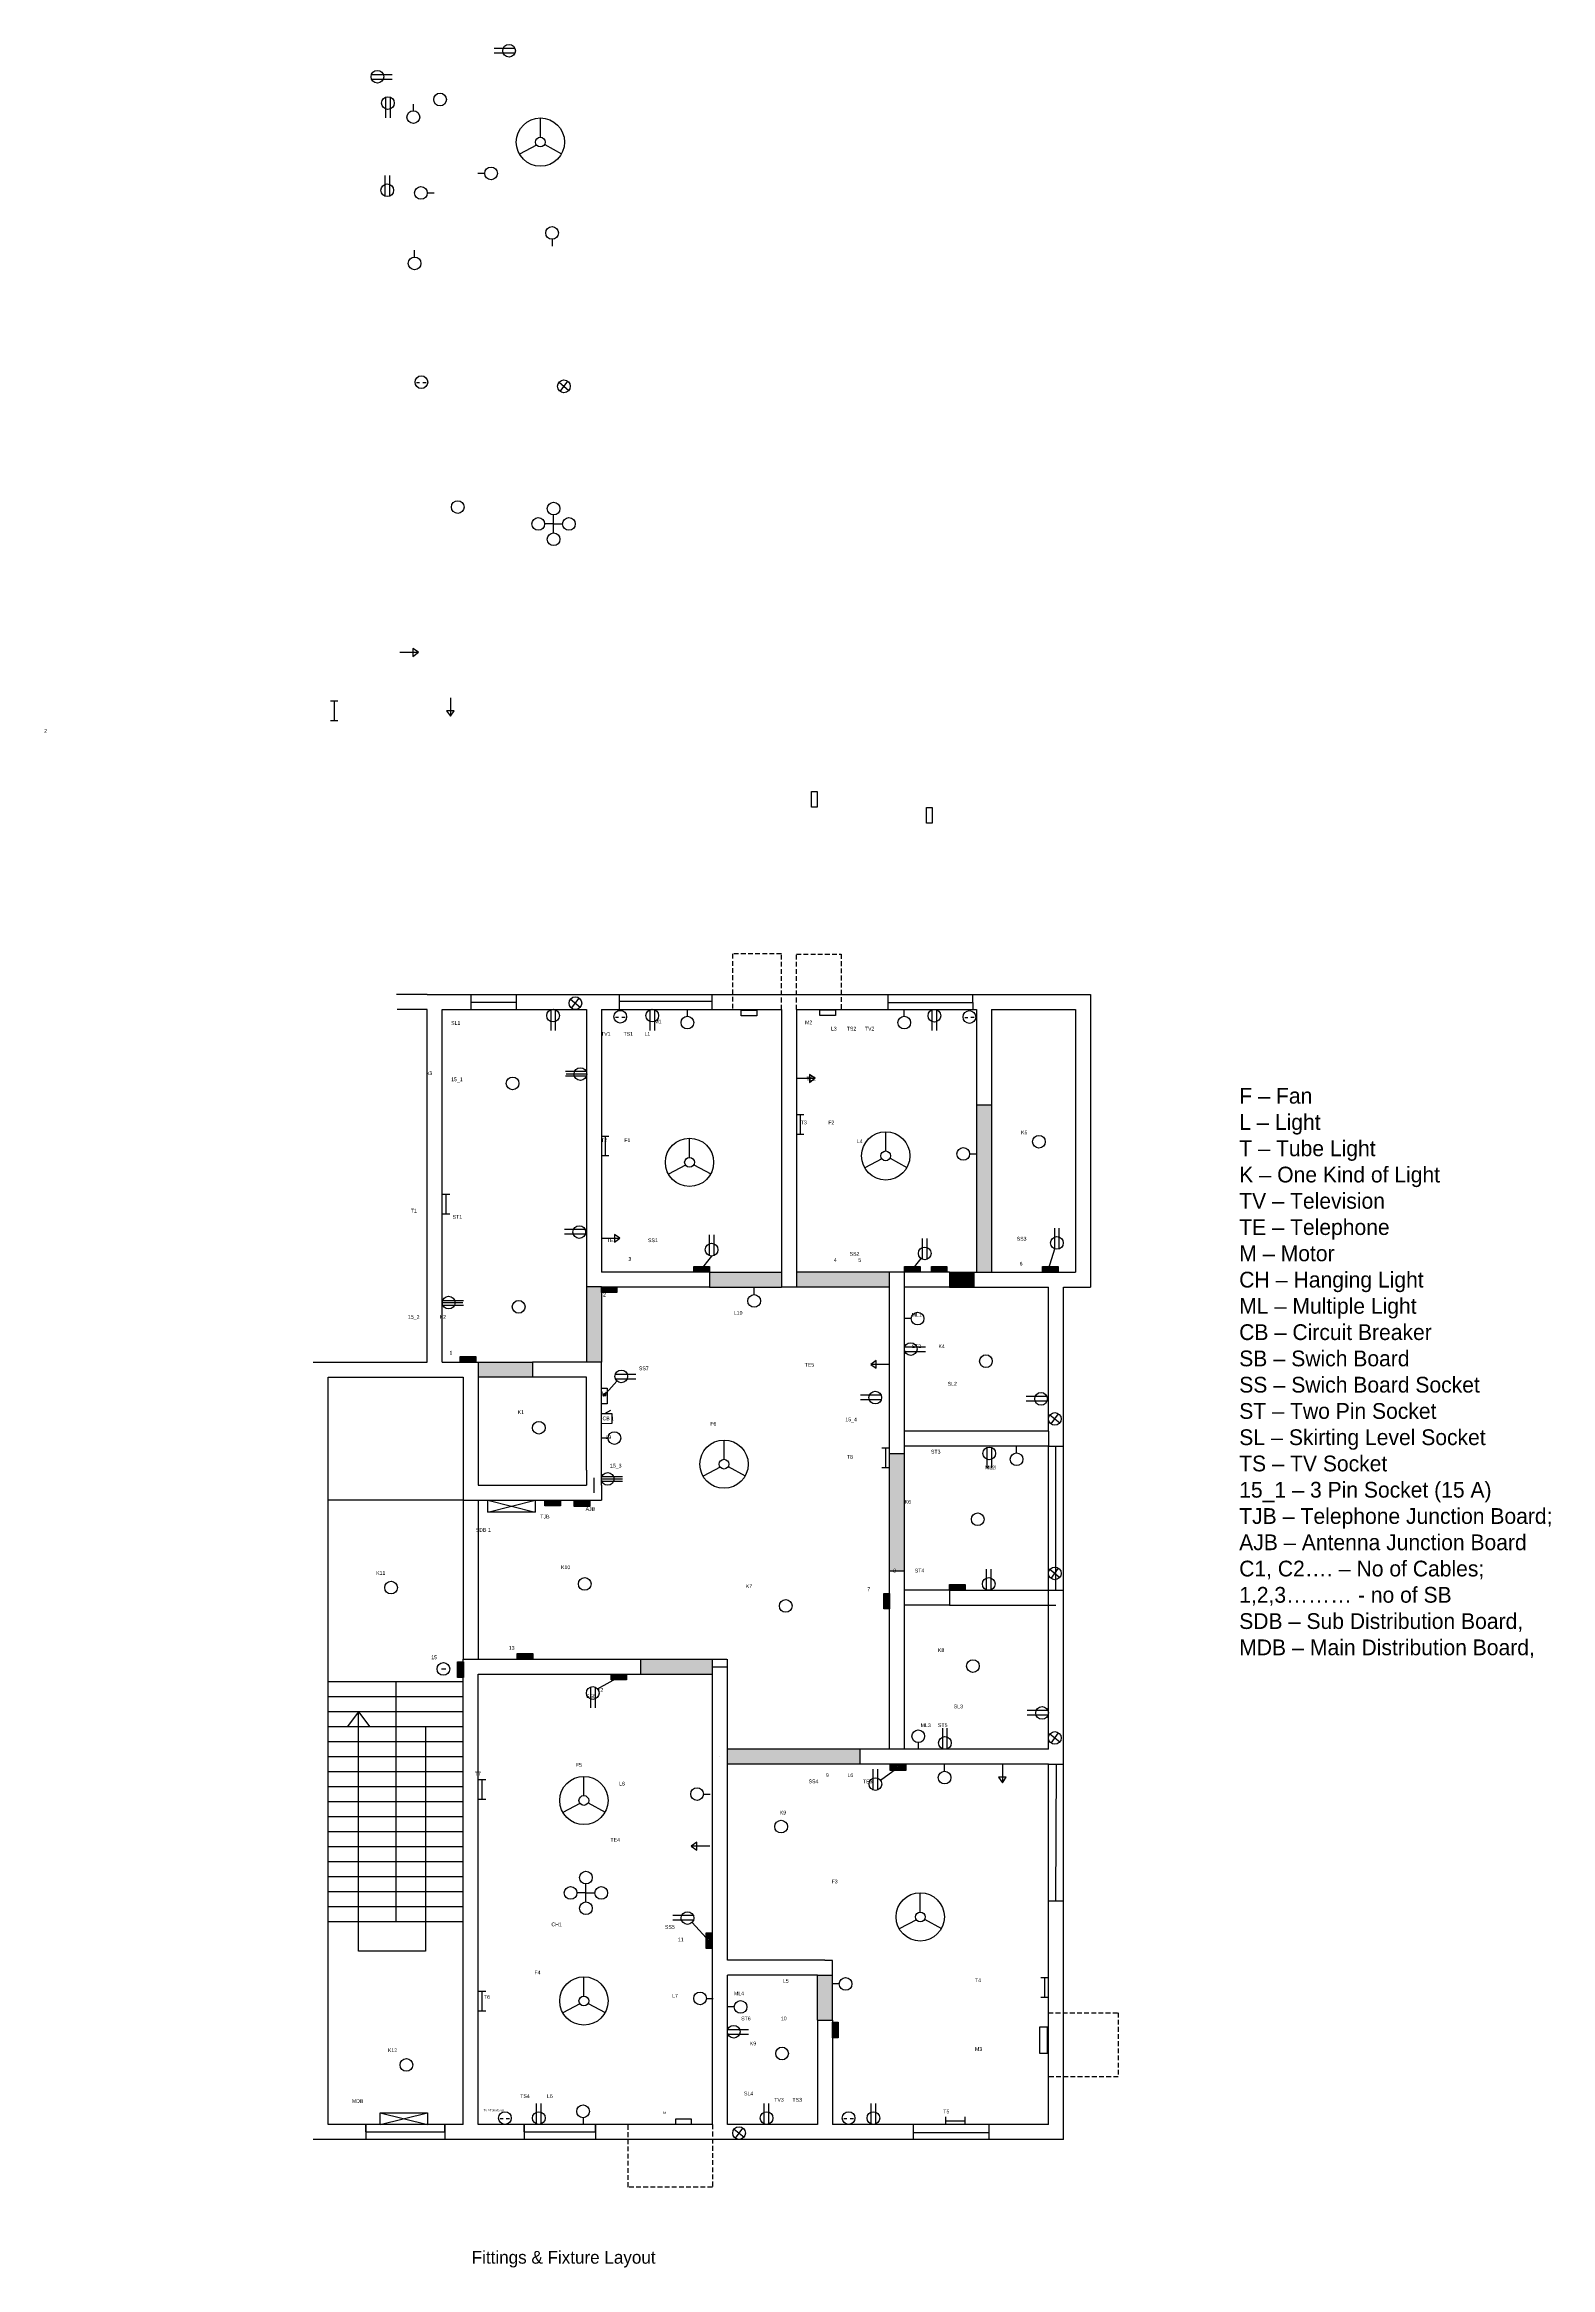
# Model space of a CAD drawing. Header units: inches. Extents: x 1860 to 11603, y -2530 to 624.
# Drawn here: x 7342 to 8345, y -1150 to 332 of the extents above; entities that cross this region are included whole.
import ezdxf

# ---------------------------------------------------------------- set-up
doc = ezdxf.new("R2010")
doc.units = ezdxf.units.IN
doc.linetypes.add('ACAD_ISO02W100', pattern=[15, 12, -3])
doc.linetypes.add('HIDDEN2', pattern=[4.7625, 3.175, -1.5875])

msp = doc.modelspace()

# ---------------------------------------------------------------- hatches: boundary and pattern name
at = {"linetype": 'HIDDEN2'}
for points in [[(7972.87, -438.49), (7972.87, -374.99), (7962.87, -374.99), (7962.87, -438.49), (7962.87, -486.49), (7972.87, -486.49)], [(7961.11, -486.49), (7944.87, -486.49), (7944.87, -496.49), (7961.11, -496.49)], [(7885.18, -804.49), (7844.87, -804.49), (7796.87, -804.49), (7796.87, -814.49), (7844.87, -814.49), (7885.18, -814.49)]]:
    msp.add_hatch(color=2, dxfattribs=at).paths.add_polyline_path(points)
for color, points in [(5, [(7784.98, -482.66), (7780.91, -482.66), (7779.29, -484.7), (7780.03, -485.18), (7778.51, -485.69), (7778.51, -484.18), (7779.29, -484.7), (7780.91, -482.66), (7774.61, -482.66), (7774.61, -486.49), (7784.98, -486.49)]), (2, [(7832.87, -486.49), (7784.87, -486.49), (7784.87, -496.49), (7832.87, -496.49)]), (2, [(7904.87, -486.49), (7890.87, -486.49), (7842.87, -486.49), (7842.87, -496.49), (7890.87, -496.49), (7904.87, -496.49)]), (5, [(7925.24, -482.66), (7921.65, -482.66), (7919.93, -484.79), (7920.8, -485.5), (7918.95, -485.99), (7919.29, -484.26), (7919.93, -484.79), (7921.65, -482.66), (7914.87, -482.66), (7914.87, -486.49), (7925.24, -486.49)]), (5, [(7943.17, -482.66), (7932.8, -482.66), (7932.8, -486.49), (7943.17, -486.49)]), (5, [(8017.36, -482.66), (8011.5, -482.66), (8011.07, -483.99), (8011.37, -484.09), (8010.9, -484.53), (8010.81, -483.9), (8011.07, -483.99), (8011.5, -482.66), (8006.98, -482.66), (8006.98, -486.49), (8017.36, -486.49)]), (2, [(7712.87, -510.49), (7712.87, -496.49), (7712.87, -496.31), (7702.87, -496.31), (7702.87, -496.49), (7702.87, -510.49), (7702.87, -546.49), (7712.87, -546.49)]), (5, [(7723.24, -496.49), (7712.87, -496.49), (7712.87, -500.14), (7723.24, -500.14)]), (5, [(7629.24, -542.66), (7618.87, -542.66), (7618.87, -546.49), (7629.24, -546.49)]), (2, [(7666.87, -546.49), (7630.87, -546.49), (7630.87, -556.49), (7666.87, -556.49)]), (2, [(7914.87, -607.58), (7904.87, -607.58), (7904.87, -650.49), (7904.87, -685.47), (7914.87, -685.47), (7914.87, -650.49)]), (5, [(7685.59, -638.49), (7675.22, -638.49), (7675.22, -642.32), (7685.59, -642.32)]), (4, [(7705.18, -638.78), (7694.81, -638.78), (7694.81, -642.61), (7705.18, -642.61)]), (5, [(7955.24, -694.66), (7944.87, -694.66), (7944.87, -698.49), (7955.24, -698.49)]), (5, [(7904.87, -700.57), (7901.04, -700.57), (7901.04, -710.95), (7904.87, -710.95)]), (5, [(7667.24, -740.66), (7656.86, -740.66), (7656.86, -744.49), (7667.24, -744.49)]), (5, [(7620.87, -746.21), (7617.06, -746.21), (7617.06, -756.58), (7620.87, -756.58)]), (5, [(7729.68, -754.49), (7719.31, -754.49), (7719.31, -758.27), (7720.99, -758.27), (7723.64, -756.78), (7723.06, -756.2), (7725.13, -755.94), (7724.35, -757.5), (7723.64, -756.78), (7720.99, -758.27), (7729.68, -758.27)]), (2, [(7786.87, -749.49), (7786.87, -744.49), (7738.87, -744.49), (7738.87, -754.49), (7786.87, -754.49)]), (5, [(7915.69, -814.72), (7905.32, -814.72), (7905.32, -818.55), (7907.87, -818.55), (7910.38, -816.72), (7909.31, -815.96), (7912.13, -815.44), (7911.6, -817.6), (7910.38, -816.72), (7907.87, -818.55), (7915.69, -818.55)]), (5, [(7786.57, -926.81), (7782.74, -926.81), (7782.74, -930.11), (7783.89, -931.36), (7785.18, -930.17), (7785.18, -932.76), (7783.2, -932), (7783.89, -931.36), (7782.74, -930.11), (7782.74, -937.18), (7786.57, -937.18)]), (2, [(7866.87, -955), (7856.87, -955), (7856.87, -985), (7866.87, -985)]), (5, [(7870.71, -986.29), (7866.87, -986.29), (7866.87, -996.66), (7870.71, -996.66)])]:
    msp.add_hatch(color=color).paths.add_polyline_path(points)

# ---------------------------------------------------------------- linework, layer by layer
for p, q in [((7655.26, 328.98), (7641.5, 328.98)), ((7559.66, 311.56), (7573.47, 311.56)), ((7655.31, 325.89), (7641.5, 325.89)), ((7559.71, 308.47), (7573.47, 308.47)), ((7569.03, 296.48), (7569.03, 282.72)), ((7572.11, 296.53), (7572.11, 282.72)), ((7587.56, 287.4), (7587.56, 291.92)), ((7672.25, 269.79), (7672.25, 282.63)), ((7669.66, 264.57), (7658.25, 258.6)), ((7675.1, 264.96), (7686.37, 258.81)), ((7568.73, 230.48), (7568.73, 244.3)), ((7571.82, 230.53), (7571.82, 244.3)), ((7635.14, 245.68), (7630.62, 245.68)), ((7596.85, 232.64), (7601.37, 232.64)), ((7588.42, 189.91), (7588.42, 194.43)), ((7680.03, 201.76), (7680.03, 197.24)), ((7589.73, 106.31), (7591.74, 106.31)), ((7593.86, 106.39), (7596.06, 106.39)), ((7684.68, 106.47), (7691.23, 101.11)), ((7685.45, 100.38), (7690.46, 107.2)), ((7681.02, 6.07), (7681.02, 18.07)), ((7681.02, 12.07), (7675.02, 12.07)), ((7681.02, 12.07), (7687.02, 12.07)), ((7578.62, -73.47), (7590.95, -73.47)), ((7590.95, -73.47), (7587.29, -70.99)), ((7587.29, -70.99), (7587.29, -76.17)), ((7587.29, -76.17), (7590.95, -73.47)), ((7532.36, -105.83), (7537.35, -105.83)), ((7534.79, -105.83), (7534.79, -118.84)), ((7614.79, -112.39), (7609.61, -112.39)), ((7609.61, -112.39), (7612.31, -116.05)), ((7612.31, -103.72), (7612.31, -116.05)), ((7612.31, -116.05), (7614.79, -112.39)), ((7532.36, -118.84), (7537.35, -118.84)), ((7596.87, -301.49), (7576.31, -301.49)), ((7596.87, -301.49), (7625.87, -301.49)), ((7625.87, -301.49), (7707.87, -301.49)), ((7692.31, -304.58), (7698.85, -309.94)), ((7693.08, -310.67), (7698.09, -303.85)), ((7707.87, -301.49), (7837.87, -301.49)), ((7837.87, -301.49), (7967.87, -301.49)), ((7837.87, -301.49), (7967.87, -301.49)), ((7967.87, -301.49), (8038.87, -301.49)), ((8038.87, -301.49), (8038.87, -496.49)), ((7596.87, -311.49), (7576.69, -311.49)), ((7596.87, -546.49), (7596.87, -311.49)), ((7606.87, -546.49), (7606.87, -311.49)), ((7606.87, -311.49), (7625.87, -311.49)), ((7625.87, -311.49), (7702.87, -311.49)), ((7679.09, -311.63), (7679.09, -325.4)), ((7682.18, -311.58), (7682.18, -325.4)), ((7702.87, -311.49), (7702.87, -496.49)), ((7712.87, -311.49), (7832.87, -311.49)), ((7712.87, -311.49), (7712.87, -486.49)), ((7712.87, -311.49), (7712.87, -486.49)), ((7722.3, -316.59), (7724.31, -316.59)), ((7726.43, -316.5), (7728.63, -316.5)), ((7745.2, -311.62), (7745.2, -325.39)), ((7748.29, -311.57), (7748.29, -325.39)), ((7770.23, -315.99), (7770.23, -311.47)), ((7832.87, -311.49), (7832.87, -496.49)), ((7842.87, -311.49), (7962.87, -311.49)), ((7842.87, -311.49), (7842.87, -496.49)), ((7914.76, -315.96), (7914.76, -311.44)), ((7933.2, -311.7), (7933.2, -325.47)), ((7936.29, -311.65), (7936.29, -325.47)), ((7955.01, -316.73), (7957.03, -316.73)), ((7959.15, -316.65), (7961.35, -316.65)), ((7962.87, -311.49), (7962.87, -438.49)), ((7972.87, -311.49), (8028.87, -311.49)), ((7972.87, -311.49), (7972.87, -438.49)), ((8028.87, -311.49), (8028.87, -486.49)), ((7702.85, -352.89), (7689.08, -352.89)), ((7703.16, -354.5), (7689.45, -354.5)), ((7855.2, -357.34), (7851.54, -354.87)), ((7851.54, -354.87), (7851.54, -360.04)), ((7702.9, -355.98), (7689.08, -355.98)), ((7842.87, -357.34), (7855.2, -357.34)), ((7851.54, -360.04), (7855.2, -357.34)), ((7842.87, -381.47), (7847.87, -381.47)), ((7845.31, -381.47), (7845.31, -394.48)), ((7962.87, -374.99), (7972.87, -374.99)), ((7712.87, -395.87), (7717.87, -395.87)), ((7715.31, -395.87), (7715.31, -408.88)), ((7771.63, -410.08), (7771.63, -397.24)), ((7842.87, -394.48), (7847.87, -394.48)), ((7902.4, -405.77), (7902.4, -392.93)), ((7712.87, -408.88), (7717.87, -408.88)), ((7899.81, -410.99), (7888.4, -416.95)), ((7905.25, -410.6), (7916.52, -416.75)), ((7958.28, -407.69), (7962.8, -407.69)), ((7769.04, -415.3), (7757.63, -421.26)), ((7774.48, -414.91), (7785.75, -421.06)), ((7606.87, -434.64), (7611.87, -434.64)), ((7609.31, -434.64), (7609.31, -447.65)), ((7962.87, -438.49), (7962.87, -486.49)), ((7972.87, -438.49), (7972.87, -486.49)), ((7606.87, -447.65), (7611.87, -447.65)), ((7702.1, -458.16), (7688.33, -458.16)), ((8014.99, -470.98), (8014.99, -457.17)), ((8018.08, -470.93), (8018.08, -457.17)), ((7702.14, -461.25), (7688.33, -461.25)), ((7712.87, -463.92), (7725.2, -463.92)), ((7725.2, -463.92), (7721.54, -461.44)), ((7721.54, -461.44), (7721.54, -466.62)), ((7721.54, -466.62), (7725.2, -463.92)), ((7784.9, -475.5), (7784.9, -461.68)), ((7787.98, -475.45), (7787.98, -461.68)), ((7926.94, -477.98), (7926.94, -464.17)), ((7930.03, -477.93), (7930.03, -464.17)), ((8010.9, -484.53), (8015.19, -471.05)), ((7784.87, -486.49), (7712.87, -486.49)), ((7786.38, -475.76), (7778.51, -485.69)), ((7778.51, -485.69), (7778.51, -484.18)), ((7778.51, -484.18), (7780.03, -485.18)), ((7780.03, -485.18), (7778.51, -485.69)), ((7784.87, -486.49), (7784.87, -496.49)), ((7784.87, -486.49), (7832.87, -486.49)), ((7890.87, -486.49), (7842.87, -486.49)), ((7914.87, -486.49), (7890.87, -486.49)), ((7904.87, -496.49), (7904.87, -486.49)), ((7914.87, -597.49), (7914.87, -486.49)), ((7944.87, -486.49), (7914.87, -486.49)), ((7925.9, -477.41), (7918.95, -485.99)), ((7918.95, -485.99), (7919.29, -484.26)), ((7920.8, -485.5), (7918.95, -485.99)), ((7919.29, -484.26), (7920.8, -485.5)), ((7944.87, -486.49), (8015.87, -486.49)), ((7944.87, -486.49), (8015.87, -486.49)), ((7944.87, -486.49), (8015.87, -486.49)), ((7944.87, -486.49), (7944.87, -496.49)), ((7961.11, -486.49), (7961.11, -496.49)), ((8010.9, -484.53), (8010.81, -483.9)), ((8010.81, -483.9), (8011.37, -484.09)), ((8011.37, -484.09), (8010.9, -484.53)), ((8010.9, -484.53), (8010.9, -484.53)), ((8015.87, -486.49), (8028.87, -486.49)), ((7712.87, -496.31), (7702.87, -496.31)), ((7702.87, -496.49), (7702.87, -510.49)), ((7712.87, -496.49), (7712.87, -510.49)), ((7784.87, -496.49), (7712.87, -496.49)), ((7784.87, -496.49), (7832.87, -496.49)), ((7814.72, -501.49), (7814.72, -496.97)), ((7890.87, -496.49), (7842.87, -496.49)), ((7904.87, -496.49), (7890.87, -496.49)), ((7904.87, -602.49), (7904.87, -496.49)), ((7944.87, -496.49), (7914.87, -496.49)), ((7944.87, -496.49), (8010.87, -496.49)), ((8010.87, -592.49), (8010.87, -496.49)), ((8020.87, -597.49), (8020.87, -496.49)), ((8020.87, -496.49), (8038.87, -496.49)), ((7606.87, -506.8), (7620.58, -506.8)), ((7607.14, -505.32), (7620.95, -505.32)), ((7607.19, -508.41), (7620.95, -508.41)), ((7702.87, -510.49), (7702.87, -546.49)), ((7712.87, -510.49), (7712.87, -546.49)), ((7919.39, -517.5), (7914.87, -517.5)), ((7520.87, -546.49), (7596.87, -546.49)), ((7525.87, -546.49), (7596.87, -546.49)), ((7606.87, -546.49), (7630.87, -546.49)), ((7630.87, -546.49), (7630.87, -618.49)), ((7630.87, -546.49), (7666.87, -546.49)), ((7712.87, -546.49), (7666.87, -546.49)), ((7666.87, -546.49), (7666.87, -556.49)), ((7712.87, -628.49), (7712.87, -546.49)), ((7896.08, -545.43), (7892.42, -548.13)), ((7904.75, -548.13), (7892.42, -548.13)), ((7892.42, -548.13), (7896.08, -550.6)), ((7896.08, -550.6), (7896.08, -545.43)), ((7915.14, -536.28), (7928.95, -536.28)), ((7915.19, -539.37), (7928.95, -539.37)), ((7530.87, -633.49), (7530.87, -556.49)), ((7530.87, -556.49), (7601.87, -556.49)), ((7601.87, -556.49), (7620.87, -556.49)), ((7620.87, -556.49), (7620.87, -623.49)), ((7666.87, -556.49), (7630.87, -556.49)), ((7702.87, -556.49), (7666.87, -556.49)), ((7702.87, -618.49), (7702.87, -556.49)), ((7723.23, -559.09), (7714.36, -569.07)), ((7722.13, -554.5), (7735.94, -554.5)), ((7722.18, -557.59), (7735.94, -557.59)), ((7714.36, -569.07), (7714.7, -567.26)), ((7715.87, -568.97), (7714.36, -569.07)), ((7714.7, -567.26), (7715.87, -568.97)), ((7899.36, -568.53), (7885.6, -568.53)), ((7899.41, -571.62), (7885.6, -571.62)), ((8009.84, -569.34), (7996.08, -569.34)), ((8009.89, -572.42), (7996.08, -572.42)), ((7712.87, -580.64), (7719.75, -580.64)), ((7719.75, -587.45), (7712.87, -587.49)), ((7715.15, -580.64), (7719.19, -578.44)), ((7715.15, -580.64), (7719.38, -580.64)), ((7719.75, -580.64), (7719.75, -587.45)), ((8010.87, -592.49), (7914.87, -592.49)), ((8010.87, -592.49), (8010.87, -602.49)), ((8011.83, -581.59), (8018.38, -586.95)), ((8012.6, -587.68), (8017.61, -580.86)), ((7717.39, -597.09), (7712.87, -597.09)), ((7794.62, -611.22), (7794.62, -598.38)), ((7899.8, -603.66), (7904.79, -603.66)), ((7902.23, -603.66), (7902.23, -616.66)), ((7904.87, -650.49), (7904.87, -602.49)), ((7914.87, -602.49), (7914.87, -597.49)), ((8010.87, -602.49), (7914.87, -602.49)), ((7914.87, -650.49), (7914.87, -602.49)), ((7969.79, -603.39), (7969.79, -617.15)), ((7972.88, -603.34), (7972.88, -617.15)), ((7989.57, -606.96), (7989.57, -602.45)), ((8010.87, -703.49), (8010.87, -602.49)), ((8010.87, -602.49), (8020.87, -602.49)), ((8015.87, -698.49), (8015.87, -602.49)), ((8020.87, -703.49), (8020.87, -597.49)), ((7630.87, -618.49), (7630.87, -628.49)), ((7702.87, -618.49), (7702.87, -628.49)), ((7792.03, -616.43), (7780.62, -622.4)), ((7797.47, -616.04), (7808.74, -622.19)), ((7899.8, -616.66), (7904.79, -616.66)), ((7914.87, -607.58), (7904.87, -607.58)), ((7530.87, -749.49), (7530.87, -633.49)), ((7620.87, -623.49), (7620.87, -660.49)), ((7630.87, -628.49), (7702.87, -628.49)), ((7712.87, -624.26), (7727.01, -624.26)), ((7712.87, -628.49), (7712.87, -638.49)), ((7713.14, -622.78), (7726.95, -622.78)), ((7713.19, -625.87), (7726.95, -625.87)), ((7620.87, -638.41), (7530.87, -638.41)), ((7620.87, -638.41), (7630.87, -638.49)), ((7630.87, -638.49), (7712.87, -638.49)), ((7630.87, -638.49), (7630.87, -660.49)), ((7637.22, -638.49), (7668.7, -646.35)), ((7637.22, -646.35), (7668.7, -638.49)), ((7904.87, -708.49), (7904.87, -650.49)), ((7914.87, -708.49), (7914.87, -650.49)), ((7620.87, -660.49), (7620.87, -744.49)), ((7630.87, -660.49), (7630.87, -744.49)), ((7904.87, -685.47), (7914.87, -685.47)), ((7969.54, -698.22), (7969.54, -684.41)), ((7972.63, -698.17), (7972.63, -684.41)), ((8011.83, -684.54), (8018.38, -689.91)), ((8012.6, -690.64), (8017.61, -683.82)), ((7904.87, -804.49), (7904.87, -708.49)), ((7944.87, -698.49), (7914.87, -698.49)), ((7914.87, -804.49), (7914.87, -708.49)), ((7944.87, -708.49), (7914.87, -708.49)), ((7944.87, -698.49), (8015.87, -698.49)), ((7944.87, -698.49), (7944.87, -708.49)), ((7944.87, -708.49), (8015.87, -708.49)), ((8010.87, -804.49), (8010.87, -703.49)), ((8015.87, -698.49), (8020.87, -698.49)), ((8020.87, -809.49), (8020.87, -703.49)), ((7530.87, -1054.49), (7530.87, -749.49)), ((7606.42, -750.81), (7609.17, -750.81)), ((7620.87, -1054.49), (7620.87, -744.49)), ((7620.87, -744.49), (7738.87, -744.49)), ((7630.87, -1054.49), (7630.87, -754.49)), ((7630.87, -754.49), (7738.87, -754.49)), ((7738.87, -744.49), (7738.87, -754.49)), ((7738.87, -744.49), (7796.59, -744.49)), ((7738.87, -754.49), (7786.87, -754.49)), ((7786.87, -749.49), (7786.87, -744.49)), ((7786.87, -1054.49), (7786.87, -749.49)), ((7786.87, -749.49), (7796.87, -749.49)), ((7796.87, -749.49), (7796.87, -744.49)), ((7796.87, -945), (7796.87, -749.49)), ((7620.87, -759.49), (7530.87, -759.49)), ((7620.87, -769.49), (7530.87, -769.49)), ((7575.87, -759.49), (7575.87, -919.49)), ((7705.57, -763.05), (7705.57, -776.82)), ((7708.66, -763), (7708.66, -776.82)), ((7710.41, -764.24), (7725.13, -755.94)), ((7725.13, -755.94), (7723.06, -756.2)), ((7723.06, -756.2), (7724.35, -757.5)), ((7724.35, -757.5), (7725.13, -755.94)), ((7620.87, -779.49), (7530.87, -779.49)), ((7551.12, -779.49), (7543.4, -789.49)), ((7551.12, -939.01), (7551.12, -779.49)), ((7551.12, -779.49), (7558.65, -789.49)), ((8010.51, -778.61), (7996.75, -778.61)), ((8010.56, -781.7), (7996.75, -781.7)), ((7620.87, -789.49), (7530.87, -789.49)), ((7620.87, -799.49), (7530.87, -799.49)), ((7595.62, -789.49), (7595.62, -919.49)), ((7940.36, -804.22), (7940.36, -790.41)), ((7943.45, -804.17), (7943.45, -790.41)), ((8011.83, -794.21), (8018.38, -799.57)), ((8012.6, -800.3), (8017.61, -793.48)), ((7620.87, -809.49), (7530.87, -809.49)), ((7791.87, -809.49), (7791.87, -809.49)), ((7844.87, -804.49), (7796.87, -804.49)), ((7844.87, -814.49), (7796.87, -814.49)), ((7909.87, -804.49), (7844.87, -804.49)), ((7909.87, -814.49), (7844.87, -814.49)), ((7885.18, -804.49), (7885.18, -814.49)), ((8010.87, -804.49), (7909.87, -804.49)), ((8010.87, -814.49), (7909.87, -814.49)), ((8010.87, -804.49), (7914.87, -804.49)), ((7924.09, -799.97), (7924.09, -804.49)), ((7941.62, -819.11), (7941.62, -814.59)), ((7980.29, -814.45), (7980.29, -826.78)), ((8010.87, -905.49), (8010.87, -814.49)), ((8020.87, -905.49), (8020.87, -809.49)), ((7620.87, -819.49), (7530.87, -819.49)), ((7620.87, -829.49), (7530.87, -829.49)), ((7630.87, -824.62), (7635.87, -824.62)), ((7633.31, -824.62), (7633.31, -837.63)), ((7701.22, -835.34), (7701.22, -822.5)), ((7894.09, -831.63), (7894.09, -817.82)), ((7897.18, -831.58), (7897.18, -817.82)), ((7898.93, -825.1), (7912.13, -815.44)), ((7912.13, -815.44), (7909.31, -815.96)), ((7909.31, -815.96), (7911.6, -817.6)), ((7911.6, -817.6), (7912.13, -815.44)), ((7982.76, -823.12), (7977.59, -823.12)), ((7977.59, -823.12), (7980.29, -826.78)), ((7980.29, -826.78), (7982.76, -823.12)), ((7620.87, -839.49), (7530.87, -839.49)), ((7630.87, -837.63), (7635.87, -837.63)), ((7698.62, -840.55), (7687.21, -846.52)), ((7704.06, -840.16), (7715.33, -846.31)), ((7780.86, -834.3), (7785.38, -834.3)), ((7620.87, -849.49), (7530.87, -849.49)), ((7620.87, -859.49), (7530.87, -859.49)), ((7620.87, -869.49), (7530.87, -869.49)), ((7776.48, -866.44), (7772.82, -869.14)), ((7785.15, -869.14), (7772.82, -869.14)), ((7772.82, -869.14), (7776.48, -871.61)), ((7776.48, -871.61), (7776.48, -866.44)), ((7620.87, -879.49), (7530.87, -879.49)), ((7620.87, -889.49), (7530.87, -889.49)), ((7620.87, -899.49), (7530.87, -899.49)), ((7702.6, -900.2), (7696.6, -900.2)), ((7702.6, -906.2), (7702.6, -894.2)), ((7702.6, -900.2), (7708.6, -900.2)), ((7925.4, -912.92), (7925.4, -900.08)), ((7620.87, -909.49), (7530.87, -909.49)), ((7774.2, -915.3), (7760.44, -915.3)), ((7774.25, -918.39), (7760.44, -918.39)), ((7922.8, -918.13), (7911.39, -924.1)), ((7928.25, -917.74), (7939.52, -923.9)), ((8010.87, -1054.49), (8010.87, -905.49)), ((8020.87, -1064.49), (8020.87, -905.49)), ((7620.87, -919.49), (7530.87, -919.49)), ((7595.62, -919.49), (7595.62, -939.01)), ((7773.31, -919.87), (7785.18, -932.76)), ((7785.18, -930.17), (7783.2, -932)), ((7783.2, -932), (7785.18, -932.76)), ((7785.18, -932.76), (7785.18, -930.17)), ((7595.62, -939.01), (7551.12, -939.01)), ((7861.87, -945), (7796.87, -945)), ((7861.87, -945), (7866.87, -945)), ((7866.87, -985), (7866.87, -945.16)), ((7701.22, -968.95), (7701.22, -956.11)), ((7796.87, -1054.49), (7796.87, -955)), ((7856.87, -955), (7796.87, -955)), ((7856.87, -985), (7856.87, -955)), ((7856.87, -955), (7866.87, -955)), ((7871.39, -960.85), (7866.87, -960.85)), ((8005.79, -956.62), (8010.79, -956.62)), ((8008.23, -956.61), (8008.23, -969.62)), ((7630.87, -965.76), (7635.87, -965.76)), ((7633.31, -965.76), (7633.31, -978.77)), ((7698.62, -974.16), (7687.21, -980.13)), ((7704.06, -973.77), (7715.33, -979.93)), ((7782.87, -970.52), (7787.39, -970.52)), ((7801.39, -976.19), (7796.87, -976.19)), ((8005.79, -969.62), (8010.79, -969.62)), ((7630.87, -978.77), (7635.87, -978.77)), ((7797.14, -991.24), (7810.95, -991.24)), ((7856.87, -985), (7856.87, -1054.49)), ((7856.87, -985), (7866.87, -985)), ((7866.87, -985), (7866.87, -1054.49)), ((7797.19, -994.33), (7810.95, -994.33)), ((7565.47, -1046.63), (7596.95, -1054.49)), ((7565.47, -1054.49), (7596.95, -1046.63)), ((7645.4, -1050.52), (7647.41, -1050.52)), ((7649.53, -1050.43), (7651.74, -1050.43)), ((7669.72, -1054.22), (7669.72, -1040.41)), ((7672.8, -1054.17), (7672.8, -1040.41)), ((7700.72, -1049.97), (7700.72, -1054.49)), ((7821.47, -1054.22), (7821.47, -1040.41)), ((7824.56, -1054.17), (7824.56, -1040.41)), ((7874.47, -1050.52), (7876.49, -1050.52)), ((7878.61, -1050.43), (7880.81, -1050.43)), ((7892.74, -1054.22), (7892.74, -1040.41)), ((7895.83, -1054.17), (7895.83, -1040.41)), ((7942.43, -1054.49), (7942.43, -1049.5)), ((7955.43, -1054.49), (7955.43, -1049.5)), ((7625.87, -1064.49), (7520.87, -1064.49)), ((7620.87, -1054.49), (7530.87, -1054.49)), ((7555.93, -1059.49), (7555.93, -1054.49)), ((7555.93, -1054.49), (7555.93, -1064.49)), ((7555.93, -1059.49), (7608.53, -1059.49)), ((7608.53, -1059.49), (7608.53, -1054.49)), ((7608.53, -1054.49), (7608.53, -1064.49)), ((7791.87, -1064.49), (7625.87, -1064.49)), ((7786.87, -1054.49), (7630.87, -1054.49)), ((7861.87, -1064.49), (7791.87, -1064.49)), ((7856.87, -1054.49), (7796.87, -1054.49)), ((7801.4, -1057.58), (7807.94, -1062.94)), ((7802.17, -1063.67), (7807.17, -1056.85)), ((8020.87, -1064.49), (7861.87, -1064.49)), ((8010.87, -1054.49), (7866.87, -1054.49)), ((7942.42, -1052.06), (7955.43, -1052.06))]:
    msp.add_line(p, q)
for p, q in [((7832.87, -274.41), (7800.32, -274.41)), ((7800.32, -274.41), (7800.32, -311.49)), ((7832.87, -311.49), (7832.87, -274.41)), ((7842.87, -311.49), (7842.87, -274.59)), ((7842.87, -274.59), (7872.8, -274.59)), ((7872.8, -274.59), (7872.8, -311.49)), ((8010.87, -979.99), (8057.3, -979.99)), ((8057.3, -979.99), (8057.3, -1022.78)), ((8057.3, -1022.78), (8010.87, -1022.78)), ((7730.66, -1096.2), (7730.66, -1054.49)), ((7786.87, -1054.49), (7786.87, -1096.2)), ((7786.87, -1096.2), (7730.66, -1096.2))]:
    msp.add_line(p, q, dxfattribs=at)
at = {"color": 3}
for p, q in [((7625.87, -301.49), (7625.87, -311.49)), ((7625.87, -306.49), (7656.12, -306.49)), ((7656.12, -301.49), (7656.12, -311.49)), ((7724.99, -311.49), (7724.99, -301.49)), ((7725.21, -305.99), (7786.46, -305.99)), ((7786.46, -301.49), (7786.46, -311.49)), ((7903.98, -306.71), (7960.54, -306.71)), ((7904.06, -311.49), (7904.06, -301.49)), ((7960.54, -306.71), (7960.54, -301.49)), ((7960.54, -306.71), (7960.54, -311.49)), ((8010.87, -814.49), (8020.87, -814.49)), ((8015.87, -905.49), (8016.25, -814.52)), ((8010.87, -905.49), (8020.87, -905.49)), ((7661.44, -1059.49), (7661.44, -1054.49)), ((7661.44, -1054.49), (7661.44, -1064.49)), ((7661.44, -1059.49), (7708.87, -1059.49)), ((7708.87, -1059.49), (7708.87, -1054.49)), ((7708.87, -1054.49), (7708.87, -1064.49)), ((7920.97, -1064.49), (7920.97, -1054.49)), ((7970.79, -1060.01), (7921.16, -1060.01)), ((7971.09, -1054.49), (7971.09, -1064.49))]:
    msp.add_line(p, q, dxfattribs=at)
at = {"linetype": 'ACAD_ISO02W100'}
for p, q in [((7842.87, -496.49), (7832.87, -496.49)), ((7707.87, -623.49), (7707.87, -633.49))]:
    msp.add_line(p, q, dxfattribs=at)
for points in [[(7856.75, -166.28), (7856.75, -176.65), (7852.92, -176.65), (7852.92, -166.28)], [(7933.31, -176.93), (7933.31, -187.3), (7929.48, -187.3), (7929.48, -176.93)], [(7806.04, -311.87), (7816.41, -311.87), (7816.41, -315.7), (7806.04, -315.7)], [(7858.49, -311.62), (7868.86, -311.62), (7868.86, -315.46), (7858.49, -315.46)], [(7774.61, -482.66), (7784.98, -482.66), (7784.98, -486.49), (7774.61, -486.49)], [(7914.87, -482.66), (7925.24, -482.66), (7925.24, -486.49), (7914.87, -486.49)], [(7932.8, -482.66), (7943.17, -482.66), (7943.17, -486.49), (7932.8, -486.49)], [(8006.98, -482.66), (8017.36, -482.66), (8017.36, -486.49), (8006.98, -486.49)], [(7712.87, -496.31), (7723.24, -496.31), (7723.24, -500.14), (7712.87, -500.14)], [(7618.87, -542.66), (7629.24, -542.66), (7629.24, -546.49), (7618.87, -546.49)], [(7716.71, -563.88), (7716.71, -574.25), (7712.87, -574.25), (7712.87, -563.88)], [(7637.22, -638.49), (7668.7, -638.49), (7668.7, -646.35), (7637.22, -646.35)], [(7675.22, -638.49), (7685.59, -638.49), (7685.59, -642.32), (7675.22, -642.32)], [(7694.81, -638.78), (7705.18, -638.78), (7705.18, -642.61), (7694.81, -642.61)], [(7944.87, -694.66), (7955.24, -694.66), (7955.24, -698.49), (7944.87, -698.49)], [(7904.87, -700.57), (7904.87, -710.95), (7901.04, -710.95), (7901.04, -700.57)], [(7656.86, -740.66), (7667.24, -740.66), (7667.24, -744.49), (7656.86, -744.49)], [(7620.89, -746.21), (7620.89, -756.58), (7617.06, -756.58), (7617.06, -746.21)], [(7719.31, -754.44), (7729.68, -754.44), (7729.68, -758.27), (7719.31, -758.27)], [(7905.32, -814.72), (7915.69, -814.72), (7915.69, -818.55), (7905.32, -818.55)], [(7786.57, -926.81), (7786.57, -937.18), (7782.74, -937.18), (7782.74, -926.81)], [(7870.71, -986.29), (7870.71, -996.66), (7866.87, -996.66), (7866.87, -986.29)], [(8010.15, -989.67), (8004.9, -989.67), (8004.9, -1007.01), (8010.15, -1007.01)], [(7565.47, -1046.63), (7596.95, -1046.63), (7596.95, -1054.49), (7565.47, -1054.49)], [(7762.4, -1050.66), (7772.77, -1050.66), (7772.77, -1054.49), (7762.4, -1054.49)]]:
    msp.add_lwpolyline(points, close=True)
for centre, radius in [((7651.35, 327.37), 4.23), ((7563.62, 310.08), 4.23), ((7570.63, 292.57), 4.23), ((7605.42, 294.92), 4.23), ((7587.56, 283.17), 4.23), ((7672.25, 266.53), 16.09), ((7672.25, 266.53), 3.25), ((7570.21, 234.45), 4.23), ((7639.37, 245.68), 4.23), ((7592.62, 232.64), 4.23), ((7680.03, 205.99), 4.23), ((7588.42, 185.68), 4.23), ((7592.92, 106.56), 4.23), ((7687.96, 103.79), 4.23), ((7617.2, 23.34), 4.23), ((7670.79, 12.07), 4.23), ((7681.02, 22.3), 4.23), ((7691.25, 12.07), 4.23), ((7681.02, 1.84), 4.23), ((7695.58, -307.26), 4.23), ((7680.69, -315.55), 4.23), ((7725.49, -316.33), 4.23), ((7746.81, -315.54), 4.23), ((7770.23, -320.22), 4.23), ((7914.76, -320.19), 4.23), ((7934.8, -315.62), 4.23), ((7958.21, -316.48), 4.23), ((7698.93, -354.5), 4.23), ((7653.73, -360.71), 4.23), ((7771.63, -413.33), 16.09), ((7902.4, -409.02), 16.09), ((8004.48, -399.64), 4.23), ((7771.63, -413.33), 3.25), ((7902.4, -409.02), 3.25), ((7954.05, -407.69), 4.23), ((7698.18, -459.77), 4.23), ((7786.38, -471.53), 4.23), ((7928.42, -474.02), 4.23), ((8016.47, -467.02), 4.23), ((7611.1, -506.8), 4.23), ((7814.72, -505.72), 4.23), ((7657.76, -509.62), 4.23), ((7923.62, -517.5), 4.23), ((7919.1, -537.76), 4.23), ((7969.17, -545.84), 4.23), ((7726.1, -555.98), 4.23), ((7895.45, -570.14), 4.23), ((8005.93, -570.94), 4.23), ((7671.2, -590.24), 4.23), ((8015.1, -584.27), 4.23), ((7721.62, -597.09), 4.23), ((7794.62, -614.47), 16.09), ((7971.4, -607.3), 4.23), ((7989.57, -611.19), 4.23), ((7717.1, -624.26), 4.23), ((7794.62, -614.47), 3.25), ((7963.73, -651.22), 4.23), ((7572.74, -696.74), 4.23), ((7701.83, -694.31), 4.23), ((7971.02, -694.26), 4.23), ((8015.1, -687.23), 4.23), ((7835.79, -708.92), 4.23), ((7607.58, -750.9), 4.23), ((7960.47, -748.99), 4.23), ((7707.18, -766.97), 4.23), ((8006.6, -780.22), 4.23), ((7924.09, -795.74), 4.23), ((7941.84, -800.26), 4.23), ((8015.1, -796.89), 4.23), ((7701.22, -838.59), 16.09), ((7895.57, -827.67), 4.23), ((7941.62, -823.34), 4.23), ((7701.22, -838.59), 3.25), ((7776.63, -834.3), 4.23), ((7832.7, -855.95), 4.23), ((7702.6, -889.97), 4.23), ((7692.36, -900.2), 4.23), ((7712.83, -900.2), 4.23), ((7925.4, -916.17), 16.09), ((7702.6, -910.43), 4.23), ((7770.28, -916.91), 4.23), ((7925.4, -916.17), 3.25), ((7701.22, -972.2), 16.09), ((7875.62, -960.85), 4.23), ((7701.22, -972.2), 3.25), ((7778.64, -970.52), 4.23), ((7805.62, -976.19), 4.23), ((7801.1, -992.72), 4.23), ((7833.35, -1007.2), 4.23), ((7582.91, -1014.84), 4.23), ((7648.59, -1050.26), 4.23), ((7671.2, -1050.26), 4.23), ((7700.72, -1045.74), 4.23), ((7822.96, -1050.26), 4.23), ((7877.67, -1050.26), 4.23), ((7894.22, -1050.26), 4.23), ((7804.67, -1060.26), 4.23)]:
    msp.add_circle(centre, radius)

# ---------------------------------------------------------------- texts
at = {"attachment_point": 1}
for s, insert, char_height, width in [('\\P\\P\\P\\P\\P\\P\\P\\P\\P\\P\\P\\P\\P\\P\\P\\P\\P\\P\\P\\P\\P\\P\\P\\P\\P\\P\\P\\P\\P\\P\\P\\P\\P\\P\\P\\P\\P\\P\\P\\P\\P\\P\\P\\P\\P\\P\\P\\P\\P\\P\\P\\P\\P\\P\\P\\P\\P\\P\\P\\P\\P\\P\\P2\\P\\P\\P\\P\\P\\P\\P\\P\\P\\P\\P\\P\\P\\P\\P\\P\\P\\P\\P\\P\\P\\P\\P\\P\\P\\P\\P\\P\\P\\P\\P\\P\\P\\P\\P\\P\\P\\P\\P\\P\\P\\P\\P\\P\\P\\P\\P\\P\\P\\P\\P\\P\\P\\P                                                                                                                                                                                   ', (7341.54, 137.99), 2.5, 937.2786), ('\\P\\P\\P\\P\\P\\P                                               SL1\\P\\P\\P\\P\\P\\P\\P\\P                              k3         \\P                                               15_1\\P\\P\\P\\P\\P\\P\\P\\P\\P\\P\\P\\P\\P\\P\\P\\P\\P\\P\\P\\P\\P                   T1             \\P                                                ST1\\P\\P\\P\\P\\P\\P\\P\\P\\P\\P\\P\\P\\P\\P\\P\\P                 15_2              K2 ', (7567.69, -294.24), 2.5, 149.609), ('\\P\\P                                          \\P                                       \\P                                          M1\\P \\P     TV1         TS1        L1\\P\\P\\P\\P\\P\\P\\P\\P\\P\\P\\P\\P\\P\\P\\P\\P\\P     T2            F1\\P\\P\\P\\P\\P\\P\\P\\P\\P\\P\\P\\P\\P\\P\\P\\P         TE1                      SS1\\P\\P\\P                        3                       ', (7707.87, -301.49), 2.5, 147.9171), ('\\P\\P\\P      M2                    \\P                        L3       TS2      TV2\\P\\P\\P\\P\\P\\P\\P\\P       TE2 \\P\\P\\P\\P\\P\\P\\P   T3               F2                  \\P\\P\\P                                          L4\\P\\P\\P\\P\\P\\P\\P\\P\\P\\P\\P\\P\\P\\P\\P\\P\\P\\P                                     SS2\\P                          4               5        \\P                                 ', (7842.87, -306.34), 2.5, 123.3176), ('F {\\fArial|b0|i0|c0|p34;–} Fan \\PL {\\fArial|b0|i0|c0|p34;–} Light \\PT {\\fArial|b0|i0|c0|p34;–} Tube Light \\PK {\\fArial|b0|i0|c0|p34;–} One Kind of Light \\PTV {\\fArial|b0|i0|c0|p34;–} Television \\PTE {\\fArial|b0|i0|c0|p34;–} Telephone \\PM {\\fArial|b0|i0|c0|p34;–} Motor \\PCH {\\fArial|b0|i0|c0|p34;–} Hanging Light \\PML {\\fArial|b0|i0|c0|p34;–} Multiple Light \\PCB {\\fArial|b0|i0|c0|p34;–} Circuit Breaker \\PSB {\\fArial|b0|i0|c0|p34;–} Swich Board \\PSS {\\fArial|b0|i0|c0|p34;–} Swich Board Socket \\PST {\\fArial|b0|i0|c0|p34;–} Two Pin Socket \\PSL {\\fArial|b0|i0|c0|p34;–} Skirting Level Socket \\PTS {\\fArial|b0|i0|c0|p34;–} TV Socket \\P15_1 {\\fArial|b0|i0|c0|p34;–} 3 Pin Socket (15 A) \\PTJB {\\fArial|b0|i0|c0|p34;–} Telephone Junction Board; \\PAJB {\\fArial|b0|i0|c0|p34;–} Antenna Junction Board \\PC1, C2{\\fArial|b0|i0|c0|p34;…}. {\\fArial|b0|i0|c0|p34;–} No of Cables; \\P1,2,3{\\fArial|b0|i0|c0|p34;………} - no of SB \\PSDB {\\fArial|b0|i0|c0|p34;–} Sub Distribution Board, \\PMDB {\\fArial|b0|i0|c0|p34;–} Main Distribution Board,', (8137.99, -363.72), 10.5, 451.4081), ('\\P\\P\\P       K5\\P\\P\\P\\P\\P\\P\\P\\P\\P\\P\\P\\P\\P\\P\\P\\P\\P    SS3\\P\\P\\P\\P      6', (7985.88, -379.63), 2.5, 52.989), ('\\P\\P  2', (7712.05, -491.91), 2.5, 18.4241), ('\\P\\PL10', (7801.17, -504.07), 2.5, 35.6355), ('\\P\\P\\P\\P\\P        ML1\\P\\P\\P\\P\\P        ST2            K4\\P\\P\\P\\P\\P                               \\P                                 SL2', (7912.02, -492.94), 2.5, 106.247), ('\\P\\P\\P     1\\P ', (7606.87, -526.44), 2.5, 64.8316), ('\\P\\P\\P      \\P                      TE5', (7827.28, -530.37), 2.5, 87.5962), ('^I^I^ISS7\\P\\P\\P   \\P     14  \\P\\P\\P\\P      CB 1                \\P                                                                                                             \\P\\P        L9                     \\P\\P\\P\\P\\P\\P     \\P^I', (7707.9, -549.38), 2.5, 103.4976), ('\\P\\P      K1', (7651.34, -570.18), 2.5, 42.6454), (' ^I^IF6', (7765.5, -586.32), 2.5, 77.7953), ('           15_4  \\P\\P\\P\\P\\P\\P            T8', (7864.96, -583.39), 2.5, 39.9137), ('      15_3', (7712.87, -614.22), 2.5, 49.1586), ('\\P  \\P\\P\\P         ML2l\\P      ', (7959.89, -598.82), 2.5, 75.4403), ('\\P\\P\\PTJB', (7672.19, -635.67), 2.5, 17.3648), ('\\P\\P^IAJB', (7692.38, -634.8), 2.5, 91.8165), ('            \\P                      \\P                              K6\\P\\P\\P\\P\\P\\P\\P\\P\\P\\P\\P                      8             ST4\\P\\P\\P    7', (7886.26, -629.96), 2.5, 106.7222), ('\\P\\P\\P\\P\\P\\P    SDB 1', (7625.36, -632.06), 2.5, 42.7574), ('K11', (7562.8, -685.75), 2.5, 24.5441), ('   K10', (7683.14, -681.92), 2.5, 30.0378), ('\\P\\P                 K7\\P                ', (7792.84, -686.18), 2.5, 66.3726), ('13', (7651.18, -735.65), 2.5, 22.4255), ('            K8\\P\\P\\P\\P\\P\\P\\P\\P\\P                       SL3\\P\\P\\PML3     ST5\\P\\P\\P   ', (7925.7, -737.15), 2.5, 85.1698), ('       \\P\\P        15', (7591.8, -733.6), 2.5, 33.4413), ('\\P\\P\\P\\P               12\\P       SS6\\P\\P\\P\\P\\P\\P\\P\\P\\P\\P\\PF5                          \\P\\P\\P                              L8\\P\\P\\P\\P\\P\\P\\P\\P\\P                        TE4', (7695.91, -746.94), 2.5, 90.9619), ('        T7 ', (7620.87, -819.49), 2.5, 29.7264), ('                                   \\P                                       \\P\\P\\P\\P\\P\\P\\P                                 9             L6       \\P                     SS4                               TE3\\P\\P\\P\\P\\P K9\\P\\P \\P\\P\\P\\P\\P  \\P\\P\\P\\P                                     F3         ', (7830.86, -787.1), 2.5, 156.7171), ('\\P\\P            CH1', (7668.07, -911.57), 2.5, 72.3858), ('\\P\\PSS5\\P \\P         11\\P\\P\\P\\P\\P\\P\\P\\P\\P     L7', (7755.26, -913.26), 2.5, 41.6083), ('\\PF4', (7668.32, -947.77), 2.5, 52.8807), ('\\P\\P                                  L5\\P\\PML4\\P        \\P\\P\\P     ST6                     10\\P\\P\\P\\P           K9\\P\\P\\P\\P\\P\\P\\P\\P       SL4              \\P                            TV3      TS3', (7801.25, -949.25), 2.5, 109.5858), ('\\P                        T4\\P\\P\\P\\P\\P\\P\\P\\P\\P\\P\\P                        M3\\P\\P\\P\\P\\P\\P\\P\\P\\P\\P  T5', (7938.87, -952.96), 2.5, 76.865), ('\\P\\P  T6', (7632.68, -959.9), 2.5, 20.9086), ('K12', (7570.64, -1003.75), 2.5, 28.542), ('TS4            L6', (7658.82, -1034.36), 2.5, 63.2774), ('\\P\\P              MDB', (7533.18, -1029.3), 2.5, 87.6887), ('\\P\\P\\P      Tv->Television', (7630.87, -1036.66), 1.5, 45.8141), ('       \\P    \\P          M', (7748.35, -1041.05), 1.5, 38.5205), ('Fittings & Fixture Layout', (7626.46, -1138.76), 8.5, 656.2114)]:
    msp.add_mtext(s, dxfattribs=dict(at, insert=insert, char_height=char_height, width=width))
at = {"linetype": 'HIDDEN2', "insert": (7918.16, -604.88), "char_height": 2.5, "width": 66.2106, "attachment_point": 1}
msp.add_mtext('               ST3', dxfattribs=at)

doc.saveas('drawing.dxf')
